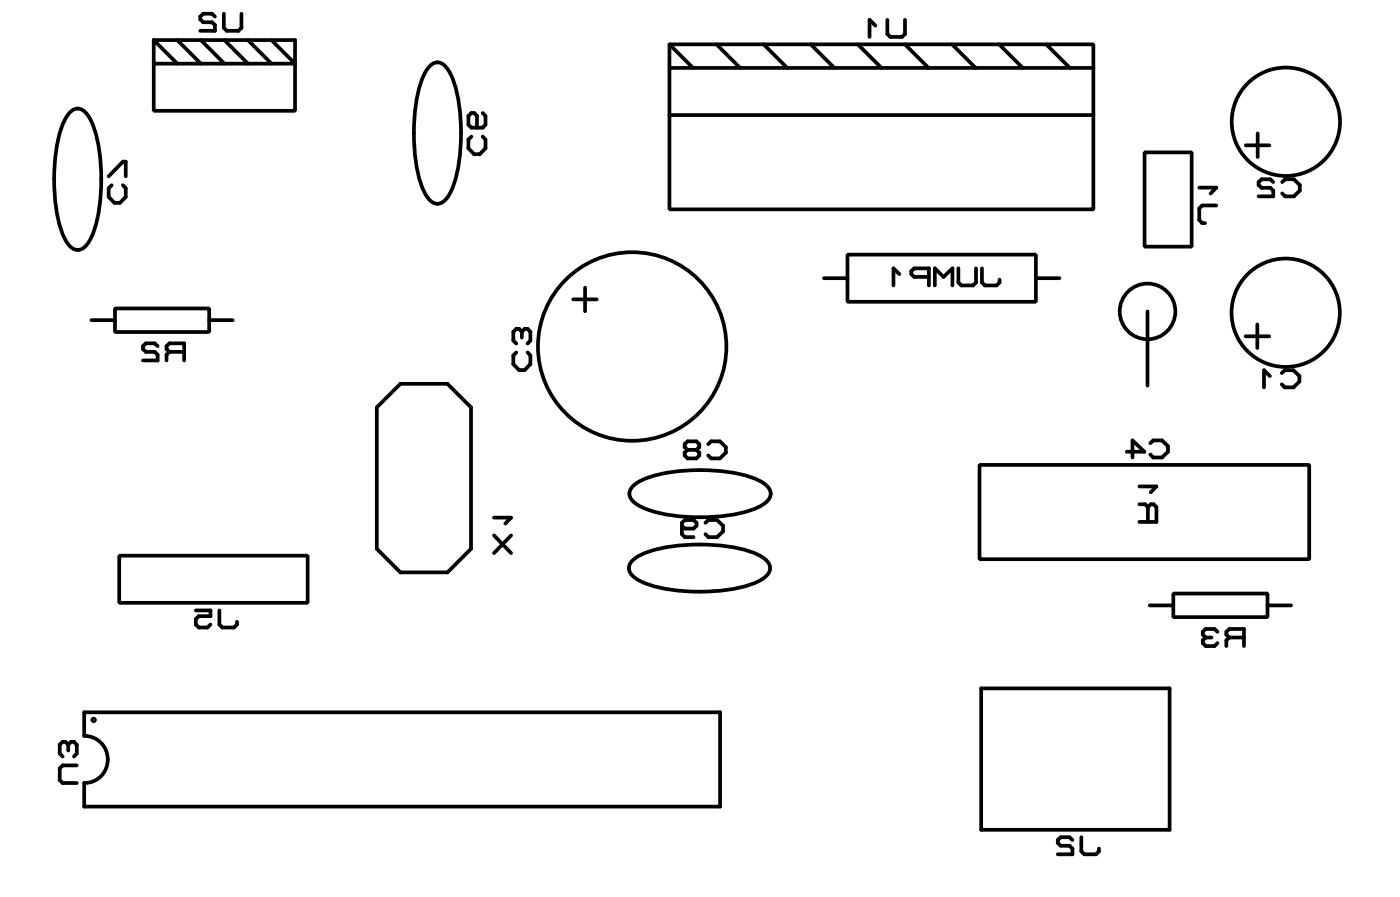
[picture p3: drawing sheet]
<svg xmlns="http://www.w3.org/2000/svg" width="75mm" height="48mm" viewBox="0 0 75 48" stroke-linecap="round" stroke-linejoin="round" font-family="sans-serif">
<g fill="none" stroke="#000" stroke-width=".2">
<path d="M3.9 5.9l.3-.1a1.58 1.58 0 0 1 1 1.5 8.9 8.9 0 0 1-.4 5.8l-.3 .3-.3 .1a1.57 1.57 0 0 1-1-1.4 9 9 0 0 1 .4-5.9zM4.9 17.2h1.3M5.9 9.5l.7-.8h.2v.8M6 10l-.1 .1v.5l.3 .3h.3l.3-.3v-.5l-.2-.1M6.2 16.6h5.1v1.3h-5.1zM8.3 3.4h7.6v2.6h-7.6zM8.3 2.2h7.6v1.2l-1.3-1.2M8.3 2.2v1.2M8.3 2.2l1.3 1.2M8.5 18.6l-.2-.1h-.4l-.2 .1v.2l.2 .2h.4l.2 .1v.3h-.8M9.1 19l-.1-.2v-.2l.1-.1h.8v.9M9.1 19l-.1 .1v.3"/>
<path d="M9.1 19h.8M9.6 2.2l1.2 1.2M10.8 2.2l1.3 1.2M11.3 17.2h1.2M11.6 .9l-.2-.2h-.4l-.2 .2v.1l.2 .2h.4l.2 .1v.4h-.8M12.1 .7v.8l.1 .2h.7l.1-.2v-.8M12.1 2.2l1.3 1.2M13.4 2.2l1.2 1.2M23.3 3.5l.3-.1a1.58 1.58 0 0 1 1 1.4 8.9 8.9 0 0 1-.4 5.8l-.3 .3-.3 .1a1.57 1.57 0 0 1-1-1.4 9 9 0 0 1 .4-5.9zM25.4 7.4l-.1 .1v.5l.3 .3h.3l.3-.3v-.5l-.2-.1M26 6.1l.2 .1v.5l-.2 .2h-.6l-.1-.2v-.5l.1-.1h.2l.1 .1v.7M27.8 19l-.1 .1v.5l.3 .3h.3l.3-.3v-.5l-.2-.1"/>
<path d="M28.1 17.9l-.1-.2h-.2l-.1 .2v.4l.1 .2M28.1 17.9l.2-.2h.1l.2 .2v.4l-.2 .2M28.1 17.9v.3M30.9 16.1h1.3M31.5 15.5v1.3M36.1 2.4h22.9v8.9h-22.9zM36.1 6.2h22.9M36.1 3.7h22.9M36.1 2.4l1.3 1.3M38.6 2.4l1.3 1.3M41.2 2.4l1.2 1.3M43.7 2.4l1.3 1.3"/>
<path d="M44.4 15h1.3M45.7 13.7h10.2v2.6h-10.2zM46.3 2.4l1.2 1.3M47.2 1.4l-.3-.3v.9M47.8 1.1v.7l.2 .2h.6l.2-.2v-.7M48.5 14.8l-.3-.3v.9M48.8 2.4l1.3 1.3M50.1 14.9h-.8l-.2-.1v-.2l.2-.1h.8v.9M50.4 15.4v-.9l.5 .4 .5-.4v.9M51.3 2.4l1.3 1.3M51.7 14.5v.7l.1 .2h.7l.1-.2v-.7M52.9 14.5v.7l.2 .2h.6l.2-.2v-.1"/>
<path d="M53.9 2.4l1.2 1.3M55.9 15h1.2M56.4 2.4l1.3 1.3M61.7 8.2h2.6v5.1h-2.6zM61.9 16.8v4M64.7 10.1h.9l-.3 .3M65.6 11.1h-.8l-.1 .1v.7l.1 .1h.2M67.2 18.1h1.2M67.2 7.8h1.2M67.8 17.5v1.2M67.8 7.2v1.3M68.7 9.8l-.2-.1h-.5l-.1 .1v.2l.1 .1h.5l.2 .2v.3h-.8"/>
<path d="M69.1 9.8l.2-.1h.5l.3 .3v.3l-.3 .3h-.5l-.2-.2M4.5 38.4h34.3v5.1h-34.3v-1.3a1.27 1.27 0 0 0 1.3-1.3 1.27 1.27 0 0 0-1.3-1.3zM6.4 29.9h10.2v2.6h-10.2zM10.6 32.9h.7v.3h-.6l-.1 .1v.3l.1 .2h.5l.1-.2M11.8 32.9v.7l.2 .2h.6l.2-.2v-.1M20.3 21.9l1.3-1.2h2.5l1.3 1.2v7.7l-1.3 1.2h-2.5l-1.3-1.2zM26.6 28.8l1 1M26.6 27.9h1l-.4 .3M27.6 28.8l-1 1M34 30.3a3.3 3.3 0 0 1 2-.8 8.8 8.8 0 0 1 5.2 .5l.2 .3 .1 .3a1.57 1.57 0 0 1-1.4 1 9 9 0 0 1-5.8-.4l-.3-.3-.1-.3zM34 26.3a3.2 3.2 0 0 1 2.1-.8 8.8 8.8 0 0 1 5.1 .5l.3 .3 .1 .3a1.57 1.57 0 0 1-1.4 1 9 9 0 0 1-5.9-.4l-.3-.3-.1-.3zM36.8 28.3l.1 .2h.5l.2-.2v-.1l-.2-.2h-.5l-.1 .2v.6l.1 .1h.5"/>
<path d="M37.1 24.2l-.2 .2v.1l.2 .2h.4l.2-.2v-.1l-.2-.2M37.1 24.2l-.2-.1v-.2l.2-.1h.4l.2 .1v.2l-.2 .1M37.1 24.2h.4M38 28.2l.2-.2h.5l.3 .3v.3l-.3 .3h-.5l-.2-.1M38.2 23.9l.1-.1h.5l.3 .3v.3l-.3 .3h-.5l-.1-.2M52.8 25h17.8v5.1h-17.8zM52.9 37.1h10.2v7.6h-10.2zM60.8 24.3h.9l-.6-.6v.9M61.4 27.2h.3l.2 .1M61.4 26.2h1l-.4 .3M61.9 27.3v.8M61.9 27.3l.1-.1h.2l.2 .1v.8h-1"/>
<path d="M62 32.6h1.3M62 23.9l.2-.2h.5l.3 .3v.3l-.3 .3h-.5l-.2-.1M63.3 32h5v1.2h-5zM65 34.3h.3M65 34.3l-.1 .2v.1l.1 .2h.5l.1-.2M65.6 34l-.1-.1h-.5l-.1 .1v.2l.1 .1M66.3 34.3l-.2-.1v-.2l.2-.1h.8v.9M66.3 34.3l-.2 .2v.3M66.3 34.3h.8M68.3 32.6h1.3M68.5 20.3l-.3-.4v1M69.1 20.1l.2-.2h.4l.4 .4v.3l-.4 .3h-.4l-.2-.2"/>
<path d="M3.7 40.1l-.2-.1h-.1l-.2 .1v.5l.2 .2M3.7 40.1l.1-.1h.2l.1 .1v.5l-.1 .2M3.7 40.1v.3M4.1 41.2h-.7l-.2 .2v.6l.2 .2h.7M57.8 45.3l-.1-.2h-.5l-.2 .2v.1l.2 .2h.5l.1 .1v.3h-.8M58.3 45.1v.8l.2 .1h.6l.2-.1v-.2"/>
<circle cx="34.1" cy="18.7" r="5.1"/>
<circle cx="61.9" cy="16.8" r="1.5"/>
<circle cx="69.3" cy="16.9" r="2.92"/>
<circle cx="69.3" cy="6.6" r="2.92"/>
<circle cx="5.1" cy="38.8" r=".07"/>
</g>
</svg>
